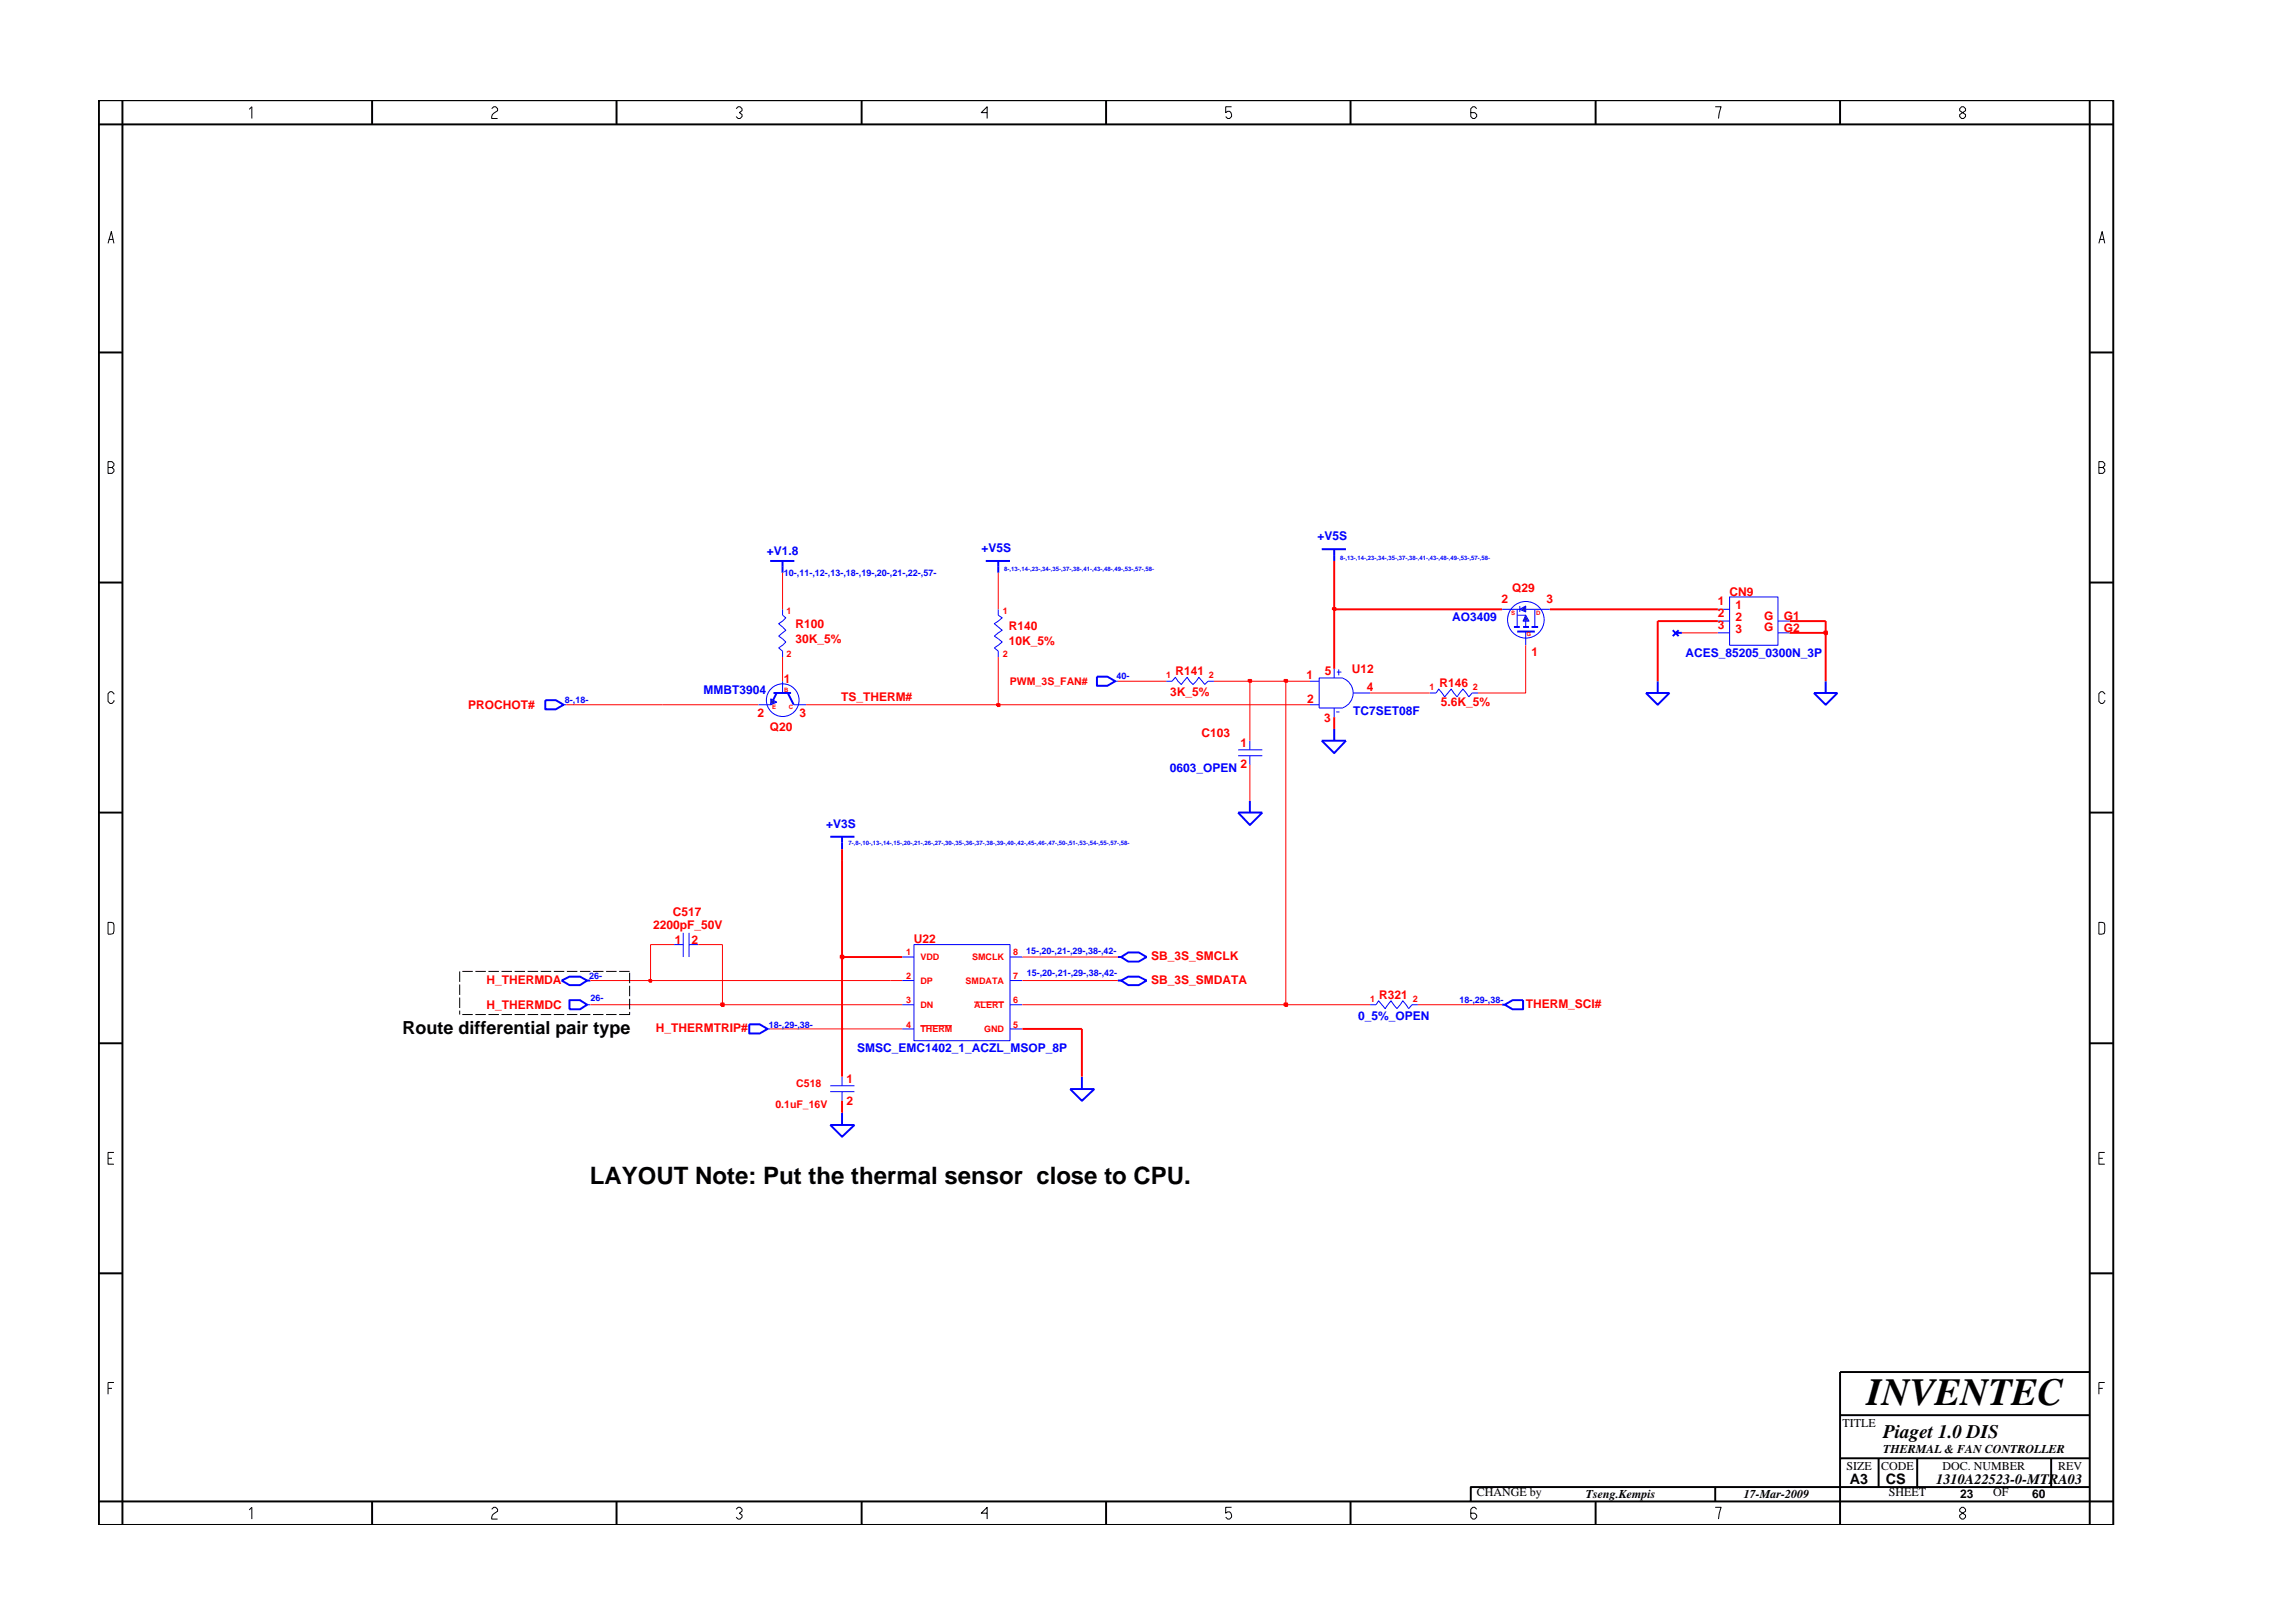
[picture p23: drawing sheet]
<svg xmlns="http://www.w3.org/2000/svg" width="297mm" height="210mm" viewBox="0 0 297 210" stroke-linecap="round" stroke-linejoin="round" font-family="sans-serif">
<defs><g id="words">
<text font-size="5" x="241.8" y="182">INVENTEC</text>
<text font-size="3.1" x="76.4" y="153.4">LAYOUT Note: Put the thermal sensor close to CPU.</text>
<text font-size="2.5" x="244" y="186.3">Piaget 1.0 DIS</text>
<text font-size="2.3" x="52.2" y="134">Route differential pair type</text>
<g font-size="1.9">
<text x="239.6" y="192.2">A3</text>
<text x="244.3" y="192.3">CS</text>
<text x="250.8" y="192.2">1310A22523-0-MTRA03</text>
</g>
<g font-size="1.6" fill="#00f">
<text x="99.3" y="71.9">+V1.8</text>
<text x="127.2" y="71.5">+V5S</text>
<text x="170.7" y="70">+V5S</text>
<text x="188.1" y="80.4">AO3409</text>
<text x="91.1" y="89.9">MMBT3904</text>
<text x="218.3" y="85.1">ACES_85205_0300N_3P</text>
<text x="175.3" y="92.7">TC7SET08F</text>
<text x="151.5" y="100">0603_OPEN</text>
<text x="107" y="107.3">+V3S</text>
<text x="111" y="136.3">SMSC_EMC1402_1_ACZL_MSOP_8P</text>
<text x="175.9" y="132.1">0_5%_OPEN</text>
</g>
<g font-size="1.6" fill="#f00">
<text x="195.9" y="76.6">Q29</text>
<text x="224.1" y="77.2">CN9</text>
<text x="103.1" y="83.3">30K_5%</text>
<text x="103.1" y="81.4">R100</text>
<text x="130.7" y="81.6">R140</text>
<text x="130.7" y="83.5">10K_5%</text>
<text x="194.5" y="78.1">2</text>
<text x="200.3" y="78.2">3</text>
<text x="222.5" y="81.5">3</text>
<text x="222.5" y="78.4">1</text>
<text x="222.5" y="79.9">2</text>
<text x="224.8" y="80.5">2</text>
<text x="224.8" y="82">3</text>
<text x="224.8" y="78.9">1</text>
<text x="228.5" y="80.3">G</text>
<text x="228.5" y="81.8">G</text>
<text x="231.1" y="80.3">G1</text>
<text x="231.1" y="81.8">G2</text>
<text x="101.5" y="88.5">1</text>
<text x="152.3" y="87.4">R141</text>
<text x="169.3" y="88">1</text>
<text x="171.6" y="87.4">5</text>
<text x="175.1" y="87.2">U12</text>
<text x="177.1" y="89.5">4</text>
<text x="186.5" y="89">R146</text>
<text x="198.4" y="84.9">1</text>
<text x="60.7" y="91.9">PROCHOT#</text>
<text x="98.1" y="92.9">2</text>
<text x="99.7" y="94.7">Q20</text>
<text x="103.6" y="92.9">3</text>
<text x="108.9" y="90.9">TS_THERM#</text>
<text x="151.6" y="90.2">3K_5%</text>
<text x="155.6" y="95.5">C103</text>
<text x="169.3" y="91.1">2</text>
<text x="171.5" y="93.5">3</text>
<text x="186.7" y="91.5">5.6K_5%</text>
<text x="160.7" y="96.8">1</text>
<text x="160.7" y="99.5">2</text>
<text x="87.2" y="118.7">C517</text>
<text x="84.6" y="120.3">2200pF_50V</text>
<text x="87.4" y="122.3">1</text>
<text x="89.6" y="122.3">2</text>
<text x="118.4" y="122.2">U22</text>
<text x="149.1" y="124.4">SB_3S_SMCLK</text>
<text x="63" y="127.4">H_THERMDA</text>
<text x="63" y="130.7">H_THERMDC</text>
<text x="149.1" y="127.4">SB_3S_SMDATA</text>
<text x="178.7" y="129.4">R321</text>
<text x="197.6" y="130.6">THERM_SCI#</text>
<text x="85" y="133.7">H_THERMTRIP#</text>
<text x="109.7" y="140.3">1</text>
<text x="109.7" y="143.1">2</text>
</g>
<g font-size="1.6">
<text x="238.7" y="184.8">TITLE</text>
<text x="239.2" y="190.4">SIZE</text>
<text x="243.7" y="190.4">CODE</text>
<text x="244" y="188.2">THERMAL &amp; FAN CONTROLLER</text>
<text x="251.6" y="190.4">DOC. NUMBER</text>
<text x="266.6" y="190.4">REV</text>
<text x="191.3" y="193.9">CHANGE by</text>
<text x="205.4" y="194.1">Tseng.Kempis</text>
<text x="225.9" y="194.1">17-Mar-2009</text>
<text x="244.7" y="193.9">SHEET</text>
<text x="253.9" y="194.1">23</text>
<text x="258.2" y="193.9">OF</text>
<text x="263.3" y="194.1">60</text>
</g>
<g font-size="1.4" fill="#f00">
<text x="130.8" y="88.8">PWM_3S_FAN#</text>
<text x="100.4" y="143.5">0.1uF_16V</text>
<text x="103.2" y="140.8">C518</text>
</g>
<g font-size="1.2" fill="#00f">
<text x="101.5" y="74.6">10-,11-,12-,13-,18-,19-,20-,21-,22-,57-</text>
<text x="144.6" y="88">40-</text>
<text x="73.2" y="91.1">8-,18-</text>
<text x="132.9" y="123.6">15-,20-,21-,29-,38-,42-</text>
<text x="76.3" y="126.9">26-</text>
<text x="76.5" y="129.7">26-</text>
<text x="133" y="126.5">15-,20-,21-,29-,38-,42-</text>
<text x="189.1" y="130">18-,29-,38-</text>
<text x="99.6" y="133.1">18-,29-,38-</text>
</g>
<g font-size="1.2" fill="#f00">
<text x="101.9" y="79.6">1</text>
<text x="129.9" y="79.6">1</text>
<text x="101.9" y="85.1">2</text>
<text x="129.9" y="85.1">2</text>
<text x="151.1" y="87.8">1</text>
<text x="156.6" y="87.8">2</text>
<text x="185.2" y="89.4">1</text>
<text x="190.8" y="89.4">2</text>
<text x="117.4" y="123.7">1</text>
<text x="119.2" y="124.4">VDD</text>
<text x="125.9" y="124.4">SMCLK</text>
<text x="131.3" y="123.7">8</text>
<text x="117.4" y="130">3</text>
<text x="117.4" y="126.9">2</text>
<text x="119.2" y="130.6">DN</text>
<text x="119.2" y="127.5">DP</text>
<text x="125.1" y="127.5">SMDATA</text>
<text x="126.2" y="130.6">ALERT</text>
<text x="131.3" y="130">6</text>
<text x="131.3" y="126.9">7</text>
<text x="177.5" y="129.8">1</text>
<text x="183" y="129.8">2</text>
<text x="117.4" y="133.1">4</text>
<text x="119.2" y="133.7">THERM</text>
<text x="127.5" y="133.7">GND</text>
<text x="131.3" y="133.1">5</text>
</g>
<g font-size=".8" fill="#00f">
<text x="130.1" y="74">8-,13-,14-,23-,34-,35-,37-,38-,41-,43-,48-,49-,53-,57-,58-</text>
<text x="173.6" y="72.5">8-,13-,14-,23-,34-,35-,37-,38-,41-,43-,48-,49-,53-,57-,58-</text>
<text x="109.9" y="109.5">7-,8-,10-,13-,14-,15-,20-,21-,26-,27-,30-,35-,36-,37-,38-,39-,40-,42-,45-,46-,47-,50-,51-,53-,54-,55-,57-,58-</text>
</g>
<g font-size=".8" fill="#f00">
<text x="195.8" y="79.7">S</text>
<text x="197.7" y="82.5">G</text>
<text x="199" y="79.7">D</text>
<text x="101.6" y="89.6">B</text>
<text x="100" y="91.9">E</text>
<text x="102.2" y="91.9">C</text>
</g>
</g></defs>
<path d="M169.7 88.3h1.2M169.7 91.3h1.2M172.8 86.6v1.2M172.8 91.7v1.2M173.1 92.2h.4M173.2 87.1h.6M173.4 86.7v.8M173.9 87.9a2.03 2.03 0 0 1 1.4 1.9 2.03 2.03 0 0 1-1.4 1.9M173.9 87.8h-3v3.9h3M175.3 89.8h2.2M185.2 89.8h.8l.4-.5 .7 1 .9-1 .8 1 .7-1 .8 1 .4-.5h.8M197.6 81.8v1.8" fill="none" stroke="#00f" stroke-width=".13"/>
<path d="M196.5 81.8h2.3" fill="none" stroke="#00f" stroke-width=".25"/>
<path d="M196.9 78.9l.7-.4v.8z" fill="#3c3cc8"/>
<path d="M196.9 78.9l.7-.4v.8zM196.9 78.5v.8" fill="none" stroke="#00f" stroke-width=".13"/>
<path d="M197.6 79.7l.5 .8h-.8z" fill="#3c3cc8"/>
<g fill="none" stroke="#00f" stroke-width=".13">
<path d="M101.4 78.9v.8l.4 .3-.9 .8 .9 .8-.9 .8 .9 .8-.9 .7 .5 .5v.7M129.3 78.9v.8l.5 .3-1 .8 1 .8-1 .8 1 .8-1 .7 .5 .5v.7M194.6 78.9h2.3M196.5 78.9v2.3M196.5 79.7h1.1M197.6 79.7l.5 .8h-.8zM197.6 78.9h3.2M198.8 78.9v2.3M73 91.3h.3M102.8 91.3h1.6M144.5 88.3h.3M151.1 88.3h.7l.5-.6 .7 1 .8-1 .7 1 .8-1 .8 1 .4-.4h.8"/>
<path d="M197.6 80.5v.7M76.1 130.2h.4M87.3 122.4h1.2M88.5 120.8v3.2M89.3 122.4h1.2M89.3 120.8v3.2M99.4 133.3h.4M109.1 139.5v1.2M116.9 133.3h1.5M116.9 127h1.5M116.9 130.2h1.5M116.9 124h1.5"/>
<path d="M118.4 122.4h12.4v12.4h-12.4zM130.8 133.3h1.6M130.8 127h1.6M130.8 130.2h1.6M130.8 124h1.6M107.6 140.7h3.1M107.6 141.4h3.1M109.1 141.4v1.2"/>
<circle cx="101.4" cy="90.7" r="2.12"/>
<circle cx="197.7" cy="80.3" r="2.37"/>
</g>
<g fill="none" stroke="#00f" stroke-width=".25">
<path d="M99.8 72.7h3.1M101.4 72.7v1.5M171.2 71.1h3.2M172.8 71.1v1.6M70.6 90.7h1.4l1 .6-1 .6h-1.4zM100.2 89.8h2.3M100.6 89.8l-.7 1.5M102.1 89.8l.7 1.5M142.1 87.7h1.4l1 .6-1 .5h-1.4zM171.2 96h3.2l-1.6 1.6zM172.8 94.4v1.6M196.1 81.2h.8"/>
<path d="M197.3 81.2h.8M198.4 81.2h.8M213.2 89.8h3.1l-1.6 1.5zM214.7 88.3v1.5M216.7 81.6l.8 .8M217.1 82h.8M217.5 81.6l-.8 .8M235 89.8h3l-1.5 1.5zM236.5 88.3v1.5M107.6 108.4h3.1M109.1 108.4v1.6M72.8 127l1-.5h1.3l1 .5-1 .6h-1.3z"/>
<path d="M73.8 129.6h1.3l1 .6-1 .6h-1.3zM76.1 127h.4M97.1 132.7h1.3l1 .6-1 .6h-1.3zM140.2 139.5v1.6M144.8 124h.4M144.8 127h.4M145.2 124l1-.6h1.3l1 .6-1 .6h-1.3zM145.2 127l1-.5h1.3l1 .5-1 .6h-1.3zM107.6 145.7h3.1l-1.6 1.6zM109.1 144.1v1.6M138.6 141.1h3.2l-1.6 1.5z"/>
</g>
<path d="M119.2 132.9h4.1M126.2 129.8h3.9" fill="none" stroke="#f00" stroke-width=".13"/>
<path d="M99.9 90.5l.7 .5-.7 .3z" fill="#3c3cc8"/>
<g fill="none" stroke="#00f" stroke-width=".13">
<path d="M222.5 78.9h1.6M224.1 77.3h6.2v6.3h-6.2zM98.2 91.3h1.7M99.9 90.5l.7 .5-.7 .3zM101.4 88.3v1.5M160.4 97.1h3.1M160.4 97.9h3.1M161.9 96v1.1M161.9 97.9v1.2M222.5 80.5h1.6M222.5 82h1.6M230.3 80.5h1.5"/>
<path d="M230.3 82h1.5M177.5 130.2h.8l.3-.5 .8 1 .8-1 .8 1 .7-1 .8 1 .4-.5h.8"/>
</g>
<path d="M127.7 72.7h3.1M129.3 72.7v1.5M160.4 105.3h3.1l-1.6 1.6zM161.9 103.7v1.6M194.6 130.2h.3M194.9 130.2l1-.6h1.4v1.2h-1.4z" fill="none" stroke="#00f" stroke-width=".25"/>
<path d="M109.1 124v15.5M132.4 133.3h7.8v6.2M109.1 142.6v1.5" fill="none" stroke="#f00" stroke-width=".25"/>
<path d="M76.5 130.2h17.1M99.8 133.3h17.1" fill="none" stroke="#f00" stroke-width=".13"/>
<path d="M93.4 130h.4v.3h-.4z" fill="#8e2323"/>
<path d="M93.4 130h.4v.3h-.4z" fill="none" stroke="#f00" stroke-width=".25"/>
<path d="M93.6 122.4v7.8h23.3M132.4 130.2h34.2" fill="none" stroke="#f00" stroke-width=".13"/>
<path d="M166.4 130h.3v.3h-.3z" fill="#8e2323"/>
<path d="M166.4 130h.3v.3h-.3z" fill="none" stroke="#f00" stroke-width=".25"/>
<path d="M166.6 88.3v41.9h10.9M76.5 127h7.8M183.7 130.2h10.9" fill="none" stroke="#f00" stroke-width=".13"/>
<path d="M84.1 126.9h.3v.3h-.3z" fill="#8e2323"/>
<path d="M84.1 126.9h.3v.3h-.3z" fill="none" stroke="#f00" stroke-width=".25"/>
<path d="M84.3 122.4v4.6h32.6M132.4 127h12.4" fill="none" stroke="#f00" stroke-width=".13"/>
<path d="M108.9 123.8h.3v.3h-.3z" fill="#8e2323"/>
<path d="M172.8 92.9v1.5M109.1 110v14h7.8M108.9 123.8h.3v.3h-.3z" fill="none" stroke="#f00" stroke-width=".25"/>
<path d="M73.3 91.3h24.9M104.4 91.3h24.9M161.9 88.3v7.7M161.9 99.1v4.6M84.3 122.4h3M90.5 122.4h3.1M132.4 124h12.4" fill="none" stroke="#f00" stroke-width=".13"/>
<path d="M129.1 91.2h.4v.3h-.4z" fill="#8e2323"/>
<path d="M129.1 91.2h.4v.3h-.4z" fill="none" stroke="#f00" stroke-width=".25"/>
<path d="M101.4 85.1v3.2M129.3 85.1v6.2h40.4M144.8 88.3h6.3M157.3 88.3h4.6M177.5 89.8h7.7M197.6 83.6v6.2h-6.1" fill="none" stroke="#f00" stroke-width=".13"/>
<path d="M161.7 88.1h.4v.2h-.4z" fill="#8e2323"/>
<path d="M161.7 88.1h.4v.2h-.4z" fill="none" stroke="#f00" stroke-width=".25"/>
<path d="M161.9 88.3h4.7" fill="none" stroke="#f00" stroke-width=".13"/>
<path d="M166.4 88.1h.3v.2h-.3z" fill="#8e2323"/>
<path d="M172.8 78.9v7.7M166.4 88.1h.3v.2h-.3zM214.7 80.5v7.8M231.8 82h4.7v6.3" fill="none" stroke="#f00" stroke-width=".25"/>
<path d="M166.6 88.3h3.1M217.9 82h4.6" fill="none" stroke="#f00" stroke-width=".13"/>
<path d="M236.3 81.8h.4v.4h-.4z" fill="#8e2323"/>
<path d="M214.7 80.5h7.8M231.8 80.5h4.7v1.5M236.3 81.8h.4v.4h-.4z" fill="none" stroke="#f00" stroke-width=".25"/>
<path d="M101.4 74.2v4.7M129.3 74.2v4.7" fill="none" stroke="#f00" stroke-width=".13"/>
<path d="M172.7 78.8h.3v.2h-.3z" fill="#8e2323"/>
<path d="M172.7 78.8h.3v.2h-.3zM172.8 72.7v6.2h21.8M200.8 78.9h21.7" fill="none" stroke="#f00" stroke-width=".25"/>
<g fill="none" stroke="#000" stroke-width=".25">
<path d="M12.8 13h261v184.6h-261zM15.9 13v184.6M48.2 13v3.1M79.9 13v3.1M111.6 13v3.1M143.3 13v3.1M174.9 13v3.1M206.7 13v3.1M238.4 13v3.1M270.7 13v184.6M273.8 16.1h-261M12.8 45.7h3.1"/>
<path d="M270.7 45.7h3.1M12.8 75.5h3.1M270.7 75.5h3.1M12.8 105.3h3.1M270.7 105.3h3.1M12.8 135.2h3.1M270.7 135.2h3.1M12.8 165h3.1M270.7 177.7h-32.3v19.9M270.7 165h3.1M48.2 194.5v3.1M79.9 194.5v3.1"/>
<path d="M111.6 194.5v3.1M143.3 194.5v3.1M174.9 194.5v3.1M206.7 194.5v3.1M222.2 192.6v1.9M238.4 183.3h32.3M238.4 188.9h32.3M243.4 188.9v3.7M248.4 188.9v3.7M265.7 188.9v3.7M270.7 192.6h-80.2v1.9M273.8 194.5h-261"/>
</g>
<g fill="none" stroke="#000" stroke-width=".13">
<path d="M32.3 14.2l.3-.4v1.6M63.7 14.1l.3-.3h.2l.3 .3v.2l-.5 .4-.3 .4v.3h.8M95.4 14.1l.2-.3h.3l.2 .3v.2l-.3 .3 .3 .2v.3l-.2 .3h-.3l-.2-.3M127.9 14.6h-.8l.8-.8v1.6M159.5 13.8h-.7v.8l.2-.2a.5 .5 0 0 1 .5 .7l-.2 .3h-.3l-.2-.3M191.3 14.1l-.3-.3h-.2l-.3 .3v1l.3 .3h.2l.3-.3v-.3l-.3-.2h-.5M222.2 13.8h.8l-.4 1.6M254.1 13.8l-.2 .3v.2l.7 .5v.3l-.2 .3h-.3l-.2-.3v-.3l.7-.5v-.2l-.2-.3zM14 31.5l.4-1.5 .4 1.5M14.1 31h.6M271.9 31.5l.4-1.5 .4 1.5M272 31h.6"/>
<path d="M14 59.8h.5l.3 .3v.2l-.3 .3 .3 .2v.3l-.3 .2h-.5zM14 60.6h.5M271.9 60.6h.5l.3-.3v-.2l-.3-.3h-.5v1.5h.5l.3-.2v-.3l-.3-.2M14.8 89.9l-.3-.3h-.2l-.3 .3v1l.3 .2h.2l.3-.2v-.2M272.7 89.9l-.3-.3h-.3l-.2 .3v1l.2 .2h.3l.3-.2v-.2M14 119.5l.7 .1 .1 .2-.1 1.1-.7 .1zM271.9 119.5l.7 .1 .1 .2-.1 1.1-.7 .1zM59.5 125.8v1.4M59.5 127.5v1.4M59.5 129.2v1.4M59.5 130.9v.5M59.9 131.4h1.3"/>
<path d="M59.9 125.8h1.3M61.6 131.4h1.3M61.6 125.8h1.3M63.3 131.4h1.3M63.3 125.8h1.3M65 131.4h1.3M65 125.8h1.3M66.7 131.4h1.3M66.7 125.8h1.3M68.4 131.4h1.3M68.4 125.8h1.3M70 131.4h1.4"/>
<path d="M70 125.8h1.4M71.7 131.4h1.4M71.7 125.8h1.4M73.4 131.4h1.4M73.4 125.8h1.4M75.1 131.4h1.4M75.1 125.8h1.4M76.8 131.4h1.4M76.8 125.8h1.4M78.5 131.4h1.4M78.5 125.8h1.4M80.2 125.8h1.4"/>
<path d="M81.6 131.1v.3h-1.4M81.6 126v1.4M81.6 127.7v1.4M81.6 129.4v1.4M14 150.1h.5M14.8 149.3h-.8v1.5h.8M271.9 150.1h.5M272.7 149.3h-.8v1.5h.8M14 179.9h.5M14.8 179.1h-.8v1.5M271.9 179.9h.5M272.7 179.1h-.8v1.5"/>
<path d="M32.3 195.6l.3-.3v1.5M63.7 195.5l.3-.2h.2l.3 .2v.3l-.5 .3-.3 .4v.3h.8M95.4 195.5l.2-.2h.3l.2 .2v.3l-.3 .2 .3 .3v.2l-.2 .3h-.3l-.2-.3M127.9 196h-.8l.8-.7v1.5M159.5 195.3h-.7v.7l.2-.1a.5 .5 0 0 1 .5 .6l-.2 .3h-.3l-.2-.3M191.3 195.5l-.3-.2h-.2l-.3 .2v1l.3 .3h.2l.3-.3v-.2l-.3-.3h-.5M222.2 195.3h.8l-.4 1.5M253.9 195.5l.2-.2h.3l.2 .2v.3l-.7 .5v.2l.2 .3h.3l.2-.3v-.2l-.7-.5z"/>
</g>
<use href="#words"/>
</svg>
